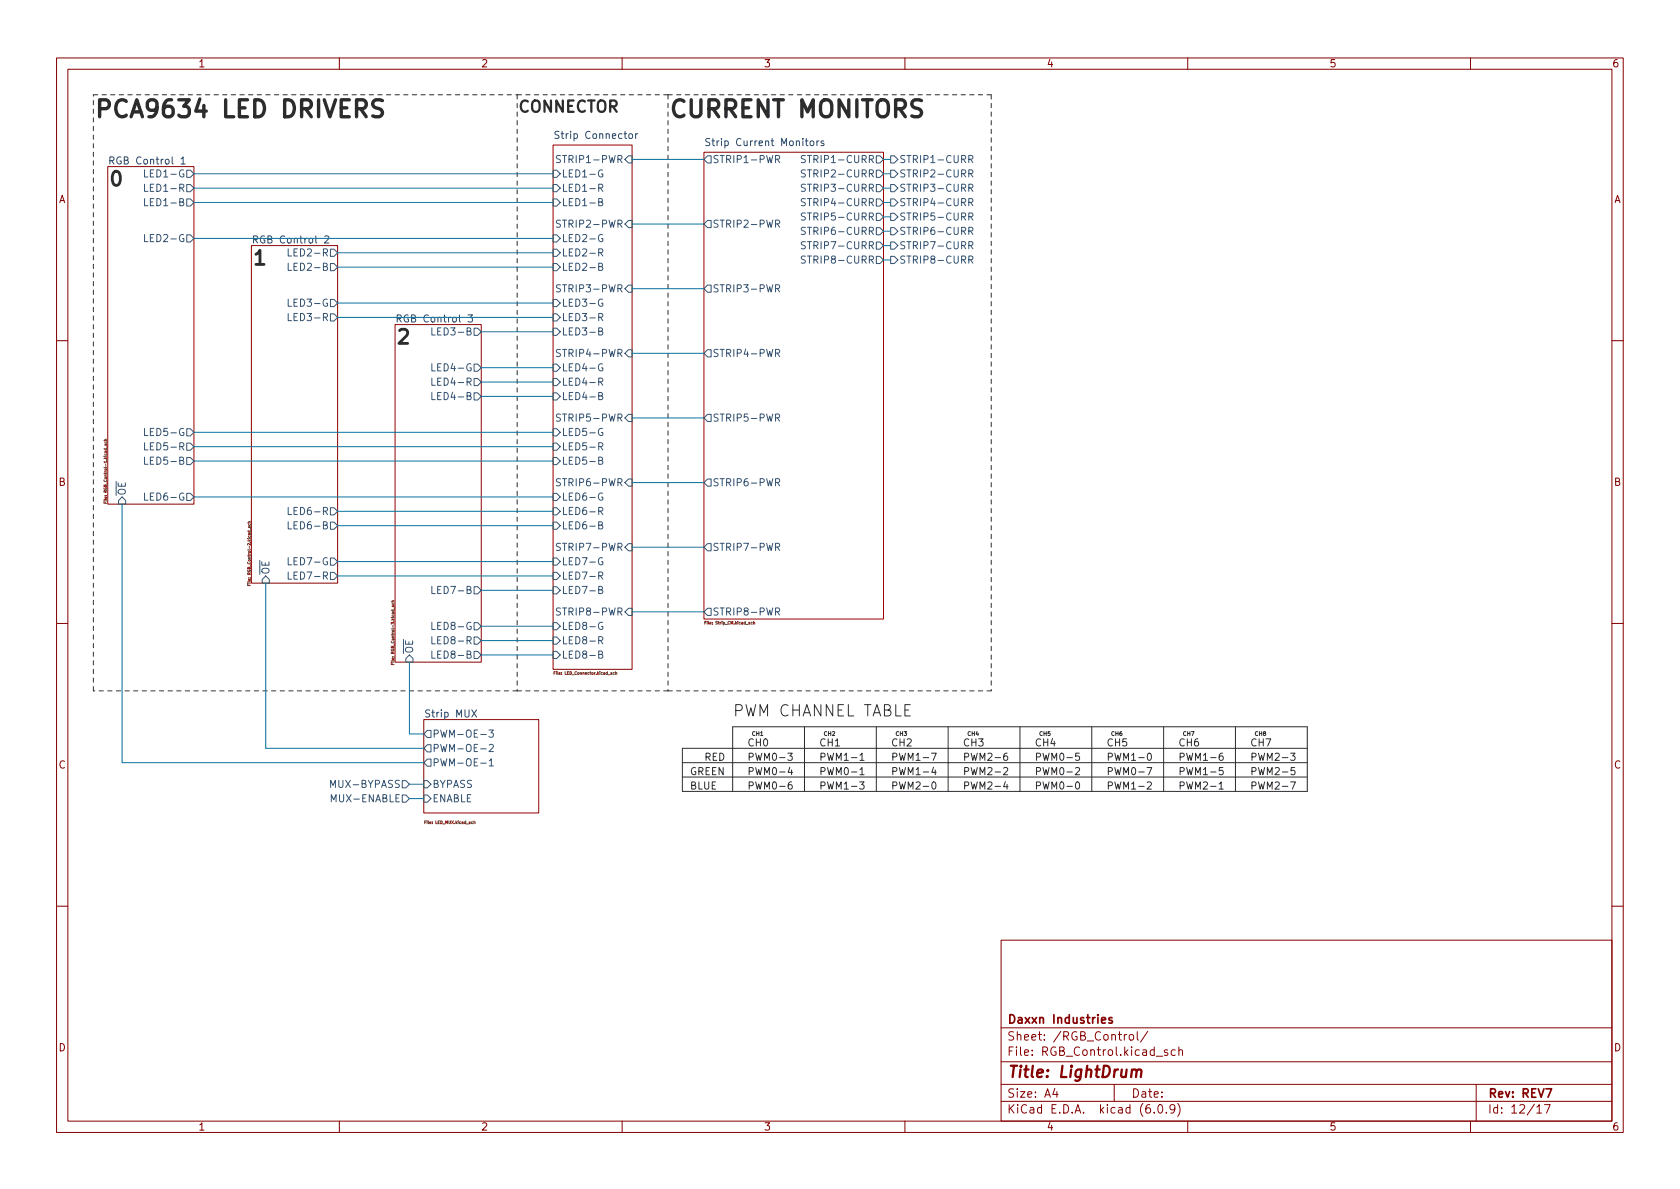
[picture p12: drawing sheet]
<svg xmlns="http://www.w3.org/2000/svg" width="297mm" height="210mm" viewBox="0 0 297 210" stroke-linecap="round" stroke-linejoin="round" font-family="sans-serif">
<defs><g id="words">
<g font-size="4.2" fill="#2c2c2c">
<text x="16.5" y="20.8">PCA9634 LED DRIVERS</text>
<text x="118.1" y="20.8">CURRENT MONITORS</text>
</g>
<g font-size="3.5" fill="#2c2c2c">
<text x="19" y="32.9">0</text>
<text x="44.4" y="46.9">1</text>
<text x="69.8" y="60.8">2</text>
</g>
<g font-size="2.8" fill="#2c2c2c">
<text x="91.4" y="19.9">CONNECTOR</text>
<text x="129.5" y="126.7">PWM CHANNEL TABLE</text>
</g>
<text font-size="2.8" fill="#840000" x="178" y="190.6">Title: LightDrum</text>
<g font-size="2.1" fill="#840000">
<text x="178" y="184">Sheet: /RGB_Control/</text>
<text x="178" y="181">Daxxn Industries</text>
<text x="178" y="186.7">File: RGB_Control.kicad_sch</text>
<text x="178" y="196.9">KiCad E.D.A. kicad (6.0.9)</text>
<text x="178" y="194.1">Size: A4</text>
<text x="200" y="194.1">Date:</text>
<text x="263" y="194.1">Rev: REV7</text>
<text x="263" y="196.9">Id: 12/17</text>
</g>
<g font-size="1.8" fill="#840000">
<text x="35" y="11.9">1</text>
<text x="85" y="11.9">2</text>
<text x="135" y="11.9">3</text>
<text x="185" y="11.9">4</text>
<text x="235" y="11.9">5</text>
<text x="285" y="11.9">6</text>
<text x="10.3" y="35.9">A</text>
<text x="285.3" y="35.9">A</text>
<text x="10.3" y="85.9">B</text>
<text x="285.3" y="85.9">B</text>
<text x="10.3" y="135.9">C</text>
<text x="285.3" y="135.9">C</text>
<text x="10.3" y="185.9">D</text>
<text x="285.3" y="185.9">D</text>
<text x="35" y="199.9">1</text>
<text x="85" y="199.9">2</text>
<text x="135" y="199.9">3</text>
<text x="185" y="199.9">4</text>
<text x="235" y="199.9">5</text>
<text x="285" y="199.9">6</text>
</g>
<g font-size="1.8" fill="#2d4364">
<text x="20" y="29.1">RGB Control 1</text>
<text x="98.7" y="24.5">Strip Connector</text>
<text x="125.8" y="25.8">Strip Current Monitors</text>
<text x="45.4" y="43">RGB Control 2</text>
<text x="70.8" y="57">RGB Control 3</text>
<text x="75.5" y="126.9">Strip MUX</text>
</g>
<g font-size="1.8" fill="#345372">
<text x="99.4" y="28.8">STRIP1-PWR</text>
<text x="125.9" y="28.8">STRIP1-PWR</text>
<text x="142.9" y="28.8">STRIP1-CURR</text>
<text x="158.9" y="28.8">STRIP1-CURR</text>
<text x="26.3" y="31.4">LED1-G</text>
<text x="26.4" y="33.9">LED1-R</text>
<text x="99.3" y="31.4">LED1-G</text>
<text x="99.3" y="33.9">LED1-R</text>
<text x="142.9" y="33.9">STRIP3-CURR</text>
<text x="142.9" y="31.4">STRIP2-CURR</text>
<text x="158.9" y="33.9">STRIP3-CURR</text>
<text x="158.9" y="31.4">STRIP2-CURR</text>
<text x="26.4" y="36.4">LED1-B</text>
<text x="99.3" y="36.4">LED1-B</text>
<text x="99.4" y="40.3">STRIP2-PWR</text>
<text x="125.9" y="40.3">STRIP2-PWR</text>
<text x="142.9" y="39">STRIP5-CURR</text>
<text x="142.9" y="41.5">STRIP6-CURR</text>
<text x="142.9" y="36.4">STRIP4-CURR</text>
<text x="158.9" y="39">STRIP5-CURR</text>
<text x="158.9" y="36.4">STRIP4-CURR</text>
<text x="158.9" y="41.5">STRIP6-CURR</text>
<text x="26.3" y="42.8">LED2-G</text>
<text x="51.8" y="47.9">LED2-B</text>
<text x="51.8" y="45.3">LED2-R</text>
<text x="99.3" y="45.3">LED2-R</text>
<text x="99.3" y="42.8">LED2-G</text>
<text x="99.3" y="47.9">LED2-B</text>
<text x="142.9" y="46.6">STRIP8-CURR</text>
<text x="142.9" y="44.1">STRIP7-CURR</text>
<text x="158.9" y="46.6">STRIP8-CURR</text>
<text x="158.9" y="44.1">STRIP7-CURR</text>
<text x="99.4" y="51.7">STRIP3-PWR</text>
<text x="125.9" y="51.7">STRIP3-PWR</text>
<text x="51.7" y="54.2">LED3-G</text>
<text x="51.8" y="56.8">LED3-R</text>
<text x="77.2" y="59.3">LED3-B</text>
<text x="99.3" y="59.3">LED3-B</text>
<text x="99.3" y="54.2">LED3-G</text>
<text x="99.3" y="56.8">LED3-R</text>
<text x="77.1" y="65.7">LED4-G</text>
<text x="99.3" y="65.7">LED4-G</text>
<text x="99.4" y="63.1">STRIP4-PWR</text>
<text x="125.9" y="63.1">STRIP4-PWR</text>
<text x="77.2" y="70.7">LED4-B</text>
<text x="77.2" y="68.2">LED4-R</text>
<text x="99.3" y="70.7">LED4-B</text>
<text x="99.3" y="68.2">LED4-R</text>
<text x="26.3" y="77.1">LED5-G</text>
<text x="99.3" y="77.1">LED5-G</text>
<text x="99.4" y="74.5">STRIP5-PWR</text>
<text x="125.9" y="74.5">STRIP5-PWR</text>
<text x="26.4" y="79.6">LED5-R</text>
<text x="26.4" y="82.2">LED5-B</text>
<text x="99.3" y="82.2">LED5-B</text>
<text x="99.3" y="79.6">LED5-R</text>
<text x="22.2" y="87.7" transform="rotate(-90 22.2 87.7)">~{OE}</text>
<text x="26.3" y="88.5">LED6-G</text>
<text x="99.3" y="88.5">LED6-G</text>
<text x="99.4" y="86">STRIP6-PWR</text>
<text x="125.9" y="86">STRIP6-PWR</text>
<text x="51.8" y="93.6">LED6-B</text>
<text x="51.8" y="91.1">LED6-R</text>
<text x="99.3" y="93.6">LED6-B</text>
<text x="99.3" y="91.1">LED6-R</text>
<text x="47.6" y="101.7" transform="rotate(-90 47.6 101.7)">~{OE}</text>
<text x="51.7" y="99.9">LED7-G</text>
<text x="99.3" y="99.9">LED7-G</text>
<text x="99.4" y="97.4">STRIP7-PWR</text>
<text x="125.9" y="97.4">STRIP7-PWR</text>
<text x="51.8" y="102.5">LED7-R</text>
<text x="77.2" y="105">LED7-B</text>
<text x="99.3" y="105">LED7-B</text>
<text x="99.3" y="102.5">LED7-R</text>
<text x="77.1" y="111.4">LED8-G</text>
<text x="77.2" y="113.9">LED8-R</text>
<text x="99.3" y="113.9">LED8-R</text>
<text x="99.3" y="111.4">LED8-G</text>
<text x="99.4" y="108.8">STRIP8-PWR</text>
<text x="125.9" y="108.8">STRIP8-PWR</text>
<text x="73" y="115.6" transform="rotate(-90 73 115.6)">~{OE}</text>
<text x="77.2" y="116.5">LED8-B</text>
<text x="99.3" y="116.5">LED8-B</text>
<text x="76.4" y="130.4">PWM-OE-3</text>
<text x="76.4" y="135.5">PWM-OE-1</text>
<text x="76.4" y="133">PWM-OE-2</text>
<text x="59.1" y="139.3">MUX-BYPASS</text>
<text x="59.1" y="141.9">MUX-ENABLE</text>
<text x="76.4" y="139.3">BYPASS</text>
<text x="76.4" y="141.9">ENABLE</text>
</g>
<g font-size="1.8" fill="#2c2c2c">
<text x="132.1" y="132">CH0</text>
<text x="144.8" y="132">CH1</text>
<text x="157.5" y="132">CH2</text>
<text x="170.2" y="132">CH3</text>
<text x="182.9" y="132">CH4</text>
<text x="195.6" y="132">CH5</text>
<text x="208.3" y="132">CH6</text>
<text x="221" y="132">CH7</text>
<text x="121.9" y="137.1">GREEN</text>
<text x="124.5" y="134.5">RED</text>
<text x="132.1" y="134.5">PWM0-3</text>
<text x="132.1" y="137.1">PWM0-4</text>
<text x="144.8" y="134.5">PWM1-1</text>
<text x="144.8" y="137.1">PWM0-1</text>
<text x="157.5" y="137.1">PWM1-4</text>
<text x="157.5" y="134.5">PWM1-7</text>
<text x="170.2" y="134.5">PWM2-6</text>
<text x="170.2" y="137.1">PWM2-2</text>
<text x="182.9" y="137.1">PWM0-2</text>
<text x="182.9" y="134.5">PWM0-5</text>
<text x="195.6" y="137.1">PWM0-7</text>
<text x="195.6" y="134.5">PWM1-0</text>
<text x="208.3" y="137.1">PWM1-5</text>
<text x="208.3" y="134.5">PWM1-6</text>
<text x="221" y="137.1">PWM2-5</text>
<text x="221" y="134.5">PWM2-3</text>
<text x="121.9" y="139.6">BLUE</text>
<text x="132.1" y="139.6">PWM0-6</text>
<text x="144.8" y="139.6">PWM1-3</text>
<text x="157.5" y="139.6">PWM2-0</text>
<text x="170.2" y="139.6">PWM2-4</text>
<text x="182.9" y="139.6">PWM0-0</text>
<text x="195.6" y="139.6">PWM1-2</text>
<text x="208.3" y="139.6">PWM2-1</text>
<text x="221" y="139.6">PWM2-7</text>
</g>
<g font-size="1" fill="#2c2c2c">
<text x="132.8" y="130.1">CH1</text>
<text x="145.5" y="130.1">CH2</text>
<text x="158.2" y="130.1">CH3</text>
<text x="170.9" y="130.1">CH4</text>
<text x="183.6" y="130.1">CH5</text>
<text x="196.3" y="130.1">CH6</text>
<text x="209" y="130.1">CH7</text>
<text x="221.7" y="130.1">CH8</text>
</g>
<g font-size=".7" fill="#725600">
<text x="18.9" y="88.5" transform="rotate(-90 18.9 88.5)">File: RGB_Control-1.kicad_sch</text>
<text x="44.3" y="103" transform="rotate(-90 44.3 103)">File: RGB_Control-2.kicad_sch</text>
<text x="124.9" y="110.4">File: Strip_CM.kicad_sch</text>
<text x="69.7" y="117" transform="rotate(-90 69.7 117)">File: RGB_Control-3.kicad_sch</text>
<text x="98.3" y="119.3">File: LED_Connector.kicad_sch</text>
<text x="75.3" y="145.7">File: LED_MUX.kicad_sch</text>
</g>
</g></defs>
<g fill="none" stroke="#840000" stroke-width=".18">
<path d="M10 10.2h277v190.1h-277zM12 12.2h273v186.1h-273zM60 10.2v2M110 10.2v2M160 10.2v2M210 10.2v2M260 10.2v2M10 60.2h2M285 60.2h2M10 110.2h2M285 110.2h2M10 160.2h2"/>
<path d="M177 166.3h108v32h-108zM285 160.2h2M60 198.3v2M110 198.3v2M160 198.3v2M177 194.8h108M177 191.8h108M177 187.8h108M177 181.8h108M186.5 192.5l-.4 1h1M186.9 193v1M197 191.8v3"/>
<path d="M199.2 182.9l-.3 .1-.1 .2M199.7 183.1l.2-.2 .5 .2v.5l-.1 .3h-.4l-.2-.1zM201.1 182.4v1.3l.2 .2M202.9 182.4l-1.3 1.9M204.1 196.7v.1M204.4 186.8h1.2M204.9 195.4l.2-.1a.81 .81 0 0 1 .6 .7 .81 .81 0 0 1-.3 .8h-.2a.81 .81 0 0 1-.6-.6 .81 .81 0 0 1 .3-.8zM206.2 196.7v.1M206.4 185.7l-.3-.1-.2 .2v.3l.5 .1v.4h-.5M207.7 196l-.3 .3h-.3l-.2-.3 .1-.6 .4-.1 .2 .2a.99 .99 0 0 1-.3 1.3h-.3M207.8 185.7l-.4-.1-.3 .3v.4l.1 .3h.6M208.2 195.1a1.72 1.72 0 0 1 0 2.3"/>
<path d="M208.4 185.8l.2-.2 .4 .1 .1 .9M208.4 185.1v1.5M210 198.3v2M260 198.3v2M261 191.8v6.5M271.7 195.8l.5-.5v1.5M271.7 196.8h.9M273.1 195.3h1l-.7 1.5"/>
</g>
<path d="M196.6 180l-.3-.1-.2 .2v.3l.5 .1v.4h-.5M273.3 192.5h1l-.6 1.5" fill="none" stroke="#840000" stroke-width=".3"/>
<path d="M200.1 189.3a.49 .49 0 0 1 .9 .1l-.2 1.1M201 189.4a.5 .5 0 0 1 .8-.2l-.1 1.3" fill="none" stroke="#840000" stroke-width=".4"/>
<g fill="#fff" stroke="#fff" stroke-width=".18">
<path d="M44.4 43.4h15.3v59.7h-15.3z"/>
<path d="M19 29.5h15.3v59.6h-15.3z"/>
<path d="M97.8 25.6h14v92.8h-14z"/>
<path d="M69.8 57.4h15.3v59.7h-15.3z"/>
<path d="M124.5 26.9h31.7v82.6h-31.7z"/>
<path d="M74.9 127.2h20.3v16.6h-20.3z"/>
</g>
<path d="M19 29.5h15.3v59.6h-15.3zM97.8 25.6h14v92.8h-14zM124.5 26.9h31.7v82.6h-31.7zM44.4 43.4h15.3v59.7h-15.3zM69.8 57.4h15.3v59.7h-15.3zM74.9 127.2h20.3v16.6h-20.3z" fill="none" stroke="#9b0000" stroke-width=".18"/>
<g fill="none" stroke="#345372" stroke-width=".18">
<path d="M25.6 30v1.3h.6M25.6 35.1v1.3h.6M25.6 32.6v1.2h.6M33 30.1h.7l.6 .6-.6 .7h-.7zM33 35.2h.7l.6 .6-.6 .6h-.7zM33 32.6h.7l.6 .7-.6 .6h-.7zM97.8 35.2h.6l.7 .6-.7 .6h-.6zM97.8 30.1h.6l.7 .6-.7 .7h-.6zM97.8 32.6h.6l.7 .7-.7 .6h-.6zM99.1 39l-.5-.1-.2 .1v.4l.6 .2 .1 .4-.2 .2-.5-.1M99.1 27.6l-.5-.1-.2 .1v.4l.6 .2 .1 .3-.2 .3-.5-.1M105.9 35.7h.5l.1-.2v-.3l-.6-.1v1.3h.4l.2-.1 .1-.3-.3-.3"/>
<path d="M105.9 33.2h.6l.1-.2-.1-.3-.6-.1v1.2M106.2 33.2l.4 .6M106.5 30.1a.59 .59 0 0 0-.7 .6 .59 .59 0 0 0 .7 .5l.1-.4h-.3M110.5 39.6l.6-.6h.7v1.3h-.7zM110.5 28.2l.6-.6h.7v1.2h-.7zM125.1 27.6h.6v1.2h-.6l-.6-.6zM125.1 39h.6v1.3h-.6l-.6-.7zM137.1 28.2l.6-.1 .2-.2-.1-.3-.7-.1v1.3M137.1 39.6l.6-.1 .2-.2-.1-.3-.7-.1v1.3M137.4 28.2l.5 .6M137.4 39.6l.5 .6M142.4 27.6l-.5-.1-.2 .1v.4l.6 .2 .1 .3-.2 .3-.5-.1"/>
<path d="M142.4 37.7h-.5l-.2 .1v.3l.6 .3 .1 .3-.2 .2h-.5M142.4 32.6h-.5l-.2 .1v.4l.6 .2 .1 .3-.2 .2h-.5M142.4 30.1l-.5-.1-.2 .2v.3l.6 .3 .1 .3-.2 .2-.5-.1M142.4 35.2l-.5-.1-.2 .1v.4l.6 .2 .1 .3-.2 .3-.5-.1M154.9 27.6h.7l.6 .6-.6 .6h-.7zM154.9 37.7h.7l.6 .6-.6 .7h-.7zM154.9 32.6h.7l.6 .7-.6 .6h-.7zM154.9 30.1h.7l.6 .6-.6 .7h-.7zM154.9 35.2h.7l.6 .6-.6 .6h-.7zM157.5 37.7h.6l.6 .6-.6 .7h-.6zM157.5 32.6h.6l.6 .7-.6 .6h-.6zM157.5 30.1h.6l.6 .6-.6 .7h-.6z"/>
<path d="M157.5 35.2h.6l.6 .6-.6 .6h-.6zM157.5 27.6h.6l.6 .6-.6 .6h-.6zM171.3 38.3h.6l.1-.2v-.3l-.7-.1v1.2M171.3 33.2h.6l.1-.2v-.3l-.7-.1v1.2M171.3 30.7l.6-.1 .1-.1v-.3l-.7-.2v1.3M171.3 35.8l.6-.1 .1-.2v-.3l-.7-.1v1.3M171.3 28.2l.6-.1 .1-.2v-.3l-.7-.1v1.3M171.6 38.3l.4 .6M171.6 33.2l.4 .6M171.6 30.7l.4 .6M171.6 35.8l.4 .6M171.6 28.2l.4 .6"/>
<path d="M25.6 41.5v1.2h.6M33 41.5h.7l.6 .7-.6 .6h-.7zM51 55.4v1.3h.6M51 46.5v1.3h.6M51 44v1.3h.6M51 52.9v1.3h.6M58.4 55.5h.7l.6 .6-.6 .7h-.7zM58.4 46.6h.7l.6 .6-.6 .7h-.7zM58.4 44.1h.7l.6 .6-.6 .6h-.7zM58.4 53h.7l.6 .6-.6 .6h-.7zM76.4 58v1.2h.6M83.8 58h.7l.6 .7-.6 .6h-.7z"/>
<path d="M97.8 58h.6l.7 .7-.7 .6h-.6zM97.8 53h.6l.7 .6-.7 .6h-.6zM97.8 55.5h.6l.7 .6-.7 .7h-.6zM97.8 44.1h.6l.7 .6-.7 .6h-.6zM97.8 41.5h.6l.7 .7-.7 .6h-.6zM97.8 46.6h.6l.7 .6-.7 .7h-.6zM99.1 50.4h-.5l-.2 .1v.3l.6 .3 .1 .3-.2 .2h-.5M105.9 58.6l.5-.1 .1-.2v-.2l-.6-.1v1.2h.4l.2-.1 .1-.3-.3-.2M105.9 56.1l.6-.1 .1-.1-.1-.3-.6-.2v1.3M105.9 44.7l.6-.1 .1-.2-.1-.3-.6-.1v1.3M105.9 47.1h.5l.1-.2v-.2l-.6-.2v1.3h.4l.2-.1 .1-.3-.3-.3M106.2 56.1l.4 .6"/>
<path d="M106.2 44.7l.4 .6M106.5 53a.59 .59 0 0 0-.7 .5 .59 .59 0 0 0 .7 .6l.1-.5h-.3M106.5 41.5a.59 .59 0 0 0-.7 .6 .59 .59 0 0 0 .7 .6l.1-.5h-.3M110.5 51l.6-.6h.7v1.3h-.7zM125.1 50.4h.6v1.3h-.6l-.6-.7zM137.1 51h.6l.2-.2-.1-.3-.7-.1v1.2M137.4 51l.5 .6M142.4 45.3h-.5l-.2 .1v.4l.6 .2 .1 .3-.2 .2h-.5M142.4 42.8l-.5-.1-.2 .2v.3l.6 .3 .1 .3-.2 .2-.5-.1M142.4 40.3l-.5-.1-.2 .1v.4l.6 .2 .1 .3-.2 .3-.5-.1M154.9 45.3h.7l.6 .7-.6 .6h-.7zM154.9 42.8h.7l.6 .6-.6 .7h-.7z"/>
<path d="M154.9 40.3h.7l.6 .6-.6 .6h-.7zM157.5 45.3h.6l.6 .7-.6 .6h-.6zM157.5 42.8h.6l.6 .6-.6 .7h-.6zM157.5 40.3h.6l.6 .6-.6 .6h-.6zM171.3 45.9h.6l.1-.2v-.3l-.7-.1v1.2M171.3 43.4l.6-.1 .1-.1v-.3l-.7-.2v1.3M171.3 40.9l.6-.1 .1-.2v-.3l-.7-.1v1.3M171.6 45.9l.4 .6M171.6 43.4l.4 .6M171.6 40.9l.4 .6M25.6 78.3v1.3h.6M25.6 75.8v1.2h.6"/>
<path d="M33 78.4h.7l.6 .6-.6 .6h-.7zM33 75.8h.7l.6 .6-.6 .7h-.7zM76.4 69.4v1.3h.6M76.4 64.3v1.3h.6M76.4 66.9v1.2h.6M83.8 69.5h.7l.6 .6-.6 .6h-.7zM83.8 64.4h.7l.6 .6-.6 .7h-.7zM83.8 66.9h.7l.6 .7-.6 .6h-.7zM97.8 69.5h.6l.7 .6-.7 .6h-.6zM97.8 64.4h.6l.7 .6-.7 .7h-.6zM97.8 66.9h.6l.7 .7-.7 .6h-.6zM97.8 78.4h.6l.7 .6-.7 .6h-.6z"/>
<path d="M97.8 75.8h.6l.7 .6-.7 .7h-.6zM99.1 61.8h-.5l-.2 .1v.4l.6 .2 .1 .3-.2 .3-.5-.1M99.1 73.3l-.5-.1-.2 .1v.4l.6 .2 .1 .3-.2 .3-.5-.1M105.9 70l.5-.1 .1-.1v-.3l-.6-.1v1.3h.4l.2-.1 .1-.4-.3-.2M105.9 67.5h.6l.1-.2-.1-.3-.6-.1v1.2M105.9 79l.6-.1 .1-.2-.1-.3-.6-.1v1.3M106.2 67.5l.4 .6M106.2 79l.4 .6M106.5 64.4a.59 .59 0 0 0-.7 .6 .59 .59 0 0 0 .7 .5l.1-.5h-.3M106.5 75.8a.59 .59 0 0 0-.7 .6 .59 .59 0 0 0 .7 .6l.1-.5h-.3M110.5 62.5l.6-.7h.7v1.3h-.7zM110.5 73.9l.6-.6h.7v1.2h-.7z"/>
<path d="M125.1 73.3h.6v1.2h-.6l-.6-.6zM125.1 61.8h.6v1.3h-.6l-.6-.6zM137.1 73.9l.6-.1 .2-.2-.1-.3-.7-.1v1.3M137.1 62.4h.6l.2-.2-.1-.3-.7-.1v1.3M137.4 73.9l.5 .6M137.4 62.4l.5 .7M21 88.5l.6-.6 .6 .6v.6h-1.2zM25.6 87.2v1.3h.6M25.6 80.8v1.3h.6M33 87.2h.7l.6 .7-.6 .6h-.7zM33 80.9h.7l.6 .6-.6 .7h-.7zM51 98.6v1.3h.6"/>
<path d="M51 92.3v1.2h.6M51 89.7v1.3h.6M58.4 98.7h.7l.6 .6-.6 .6h-.7zM58.4 92.3h.7l.6 .7-.6 .6h-.7zM58.4 89.8h.7l.6 .6-.6 .7h-.7zM97.8 80.9h.6l.7 .6-.7 .7h-.6zM97.8 98.7h.6l.7 .6-.7 .6h-.6zM97.8 87.2h.6l.7 .7-.7 .6h-.6zM97.8 92.3h.6l.7 .7-.7 .6h-.6zM97.8 89.8h.6l.7 .6-.7 .7h-.6zM99.1 84.7l-.5-.1-.2 .2v.3l.6 .3 .1 .3-.2 .2h-.5M99.1 96.1h-.5l-.2 .1v.4l.6 .2 .1 .3-.2 .2h-.5"/>
<path d="M105.9 81.4h.5l.1-.2v-.2l-.6-.2v1.3h.4l.2-.1 .1-.3-.3-.3M105.9 92.9l.5-.1 .1-.2v-.2l-.6-.1v1.2h.4l.2-.1 .1-.3-.3-.2M105.9 90.4l.6-.1 .1-.2-.1-.3-.6-.1v1.3M106.2 90.4l.4 .6M106.5 98.7a.59 .59 0 0 0-.7 .5 .59 .59 0 0 0 .7 .6l.1-.5h-.3M106.5 87.2a.59 .59 0 0 0-.7 .6 .59 .59 0 0 0 .7 .6l.1-.5h-.3M110.5 85.3l.6-.6h.7v1.3h-.7zM110.5 96.8l.6-.7h.7v1.3h-.7zM125.1 84.7h.6v1.3h-.6l-.6-.7zM125.1 96.1h.6v1.3h-.6l-.6-.6zM137.1 85.3l.6-.1 .2-.1-.1-.3-.7-.2v1.3M137.1 96.7h.6l.2-.2-.1-.3-.7-.1v1.2"/>
<path d="M137.4 85.3l.5 .6M137.4 96.7l.5 .6M47 101.8l.6 .7v.6h-1.2v-.6zM51 101.2v1.2h.6M58.4 101.2h.7l.6 .6-.6 .7h-.7zM72.4 115.8l.6 .7v.6h-1.2v-.6zM76.4 115.1v1.3h.6M76.4 110v1.3h.6M76.4 112.6v1.3h.6M76.4 103.7v1.3h.6M83.8 115.2h.7l.6 .6-.6 .7h-.7zM83.8 110.1h.7l.6 .6-.6 .7h-.7z"/>
<path d="M83.8 112.6h.7l.6 .7-.6 .6h-.7zM83.8 103.8h.7l.6 .6-.6 .6h-.7zM97.8 103.8h.6l.7 .6-.7 .6h-.6zM97.8 101.2h.6l.7 .6-.7 .7h-.6zM97.8 112.6h.6l.7 .7-.7 .6h-.6zM97.8 110.1h.6l.7 .6-.7 .7h-.6zM97.8 115.2h.6l.7 .6-.7 .7h-.6zM99.1 107.6l-.5-.1-.2 .1v.4l.6 .2 .1 .3-.2 .3-.5-.1M105.9 104.3l.5-.1 .1-.1v-.3l-.6-.1v1.3h.4l.2-.2 .1-.3-.3-.2M105.9 101.8h.6l.1-.2-.1-.3-.6-.1v1.2M105.9 113.2h.6l.1-.2-.1-.3-.6-.1v1.3M105.9 115.7h.5l.1-.2v-.3l-.6-.1v1.3h.4l.2-.1 .1-.3-.3-.3"/>
<path d="M106.2 101.8l.4 .6M106.2 113.2l.4 .7M106.5 110.1a.59 .59 0 0 0-.7 .6 .59 .59 0 0 0 .7 .6l.1-.5h-.3M111.1 107.6h.7v1.2h-.7l-.6-.6zM125.1 107.6h.6v1.2h-.6l-.6-.6zM137.1 108.2l.6-.1 .2-.2-.1-.3-.7-.1v1.3M137.4 108.2l.5 .6M58.5 139.3v-1.3l.4 .9 .4-.9v1.3M71.1 138h.7l.6 .7-.6 .6h-.7zM74.9 138h.7l.6 .7-.6 .6h-.7zM75.6 134.2h.6v1.3h-.6l-.7-.6zM75.6 131.7h.6v1.3h-.6l-.7-.7z"/>
<path d="M75.6 129.2h.6v1.2h-.6l-.7-.6zM85 135h1M86.4 129.1h.8l-.4 .5 .4 .1v.5l-.2 .2-.6-.2M86.5 134.5l.4-.3v1.2M86.5 131.8l.5-.2 .2 .4-.8 .9h.8M86.5 135.4h.7M58.6 141.8v-1.3l.4 .9 .4-.9v1.3M71.1 140.6h.7l.6 .6-.6 .7h-.7zM74.9 140.6h.7l.6 .6-.6 .7h-.7z"/>
</g>
<g fill="none" stroke="#2d4364" stroke-width=".18">
<path d="M19.4 28.4l.6-.1 .2-.1-.1-.3-.7-.2v1.3M32 28.1l.4-.4v1.3M32 29h.7M98.8 23.3l-.4-.1-.2 .1v.4l.5 .2 .1 .3-.2 .3-.5-.1M111.2 23.8l.2-.2 .4 .2v.4l-.1 .2-.3 .1-.2-.1zM112.4 23.6v.9M112.7 23.6l-.3 .3M125.5 24.5h-.5l-.2 .1v.4l.6 .2 .1 .3-.2 .3-.5-.1M143.3 25l.2-.1 .3 .1 .1 .5-.1 .2-.3 .1-.2-.2zM144.4 24.9v.9M144.8 24.9l-.4 .3M145.6 25l-.3-.1-.1 .2v.2l.4 .1v.3h-.4"/>
<path d="M44.8 42.4l.6-.1 .2-.2-.1-.3-.7-.1v1.3M57.4 41.8l.5-.1 .2 .4-.7 .9h.7M70.2 56.3h.6l.2-.2-.1-.3-.7-.1v1.3M82.8 55.7h.7l-.4 .5 .4 .1v.5l-.2 .2-.5-.2M83.4 125.5l.9 1.3M84.3 125.5l-.9 1.3"/>
</g>
<g fill="none" stroke="#725600" stroke-width=".18">
<path d="M18.4 77.9h.5M18.6 78.6v.2l.2-.2v.2M18.6 78.1v.3l.2-.1v-.2M18.9 77.7h-.3v.2M18.4 88.8v.2h.5M18.6 88.8v.2M43.8 92.5h.5M44 93.1v.2l.2-.2v.2M44 92.7v.2h.2v-.2M44.3 92.2l-.3 .1v.2M43.8 103.3v.3h.5M44 103.4v.2"/>
<path d="M69.2 117.3v.2h.5M69.2 106.4h.5M69.4 107.1v.2l.2-.2v.2M69.4 106.6v.3l.2-.1v-.2M69.4 117.4v.1M69.7 106.2h-.3v.2M97.9 119h.2M98.2 118.8h-.3v.5M108.6 119h-.2v.2h.2M108.8 119h.2l.1 .3M108.8 118.8v.5M124.6 110.1h.2"/>
<path d="M124.8 109.9h-.2v.5M133 110.1h-.2v.2h.2M133.2 110.1h.2v.3M133.2 109.9v.5M75.1 145.4h.1M75.3 145.2h-.2v.5M83.6 145.3l-.3 .1 .1 .2h.2M83.8 145.4l.2-.1v.4M83.8 145.2v.5"/>
</g>
<g fill="none" stroke="#2c2c2c" stroke-width=".18">
<path d="M120.6 134.9h110.5M120.6 137.4h110.5M139.3 133.2h.8l-.4 .5 .3 .1v.5l-.2 .2-.5-.2M139.7 135.7l-.3 .9h.7M140 138.3h-.4a.86 .86 0 0 0 0 1.2l.4-.1 .1-.4-.3-.2h-.2l-.2 .2M140 136.2v.8M142.2 128.5v11.4M152 138.3h.8l-.4 .5 .3 .1v.5l-.2 .1-.5-.1M152.1 133.6l.3-.4v1.3M152.1 136.1l.3-.4v1.3M152.1 134.5h.7M152.1 137h.7"/>
<path d="M154.9 128.5v11.4M160.9 124.6h-.9v2h.9M164.7 133.2h.8l-.5 1.3M164.9 138.4l.2-.1a.68 .68 0 0 1 .4 .6 .68 .68 0 0 1-.4 .6l-.2-.1-.1-.3zM165.1 135.7l-.3 .9h.7M165.4 136.2v.8M167.6 128.5v11.4M177.5 135.8l.4-.1 .3 .4-.8 .9h.8M177.8 138.2l-.3 .9h.7M178.1 133.2h-.4a.86 .86 0 0 0 0 1.3l.4-.2 .1-.4-.3-.2h-.2l-.2 .2M178.1 138.7v.8M180.3 128.5v11.4"/>
<path d="M190.2 135.8l.4-.1 .3 .4-.8 .9h.8M190.3 138.4l.2-.1a.68 .68 0 0 1 .4 .6 .68 .68 0 0 1-.4 .6l-.2-.1-.1-.3zM190.8 133.2h-.6v.6l.1-.1h.5l.1 .2-.1 .4-.2 .2-.4-.2M193 128.5v11.4M202.8 135.7h.8l-.5 1.3M202.9 138.4l.4-.1 .3 .3-.8 .9h.8M203 133.3l.2-.1a.68 .68 0 0 1 .4 .6 .68 .68 0 0 1-.4 .7l-.2-.2-.1-.3zM205.7 128.5v11.4M215.6 138.6l.3-.3v1.2M215.6 139.5h.7M216.2 133.2h-.4a.86 .86 0 0 0 0 1.3l.4-.2 .1-.4-.3-.2h-.2l-.2 .2M216.2 135.7h-.6v.6l.1-.1 .5 .1 .1 .2-.1 .4-.2 .1-.4-.1"/>
<path d="M218.4 128.5v11.4M228.2 138.3h.8l-.5 1.2M228.2 133.2h.8l-.4 .5 .3 .1v.5l-.2 .2-.5-.2M228.9 135.7h-.6v.6l.1-.1 .5 .1 .1 .2-.1 .4-.2 .1-.4-.1M231.1 132.3h-110.5v7.6h110.5v-11.4h-101.6v11.4"/>
</g>
<path d="M67.6 17.8l-.4-.2h-.7a.73 .73 0 0 0-.6 .8 .73 .73 0 0 0 .6 .7 1.1 1.1 0 0 1 1.1 .7 .77 .77 0 0 1-.6 .8h-.7l-.4-.1" fill="none" stroke="#2c2c2c" stroke-width=".6"/>
<path d="M16.5 16.8h74.9M91.4 16.8v105.4M91.4 16.8h26.7M118.1 16.8v105.4M118.1 16.8h57.2M175.3 16.8v105.4M16.5 122.2v-105.4M91.4 122.2h-74.9M118.1 122.2h-26.7M175.3 122.2h-57.2" fill="none" stroke="#2c2c2c" stroke-width=".18" stroke-dasharray=".8 .8"/>
<g fill="none" stroke="#0a73a0" stroke-width=".18">
<path d="M34.3 35.8h63.5M34.3 30.7h63.5M34.3 33.3h63.5M111.8 39.6h12.7M111.8 28.2h12.7M156.2 35.8h1.3M156.2 30.7h1.3M156.2 33.3h1.3M156.2 38.3h1.3M156.2 28.2h1.3M34.3 42.2h63.5M59.7 53.6h38.1"/>
<path d="M59.7 44.7h38.1M59.7 56.1h38.1M59.7 47.2h38.1M85.1 58.7h12.7M111.8 51h12.7M156.2 43.4h1.3M156.2 40.9h1.3M156.2 46h1.3M34.3 79h63.5M34.3 76.4h63.5M85.1 70.1h12.7M85.1 65h12.7"/>
<path d="M85.1 67.6h12.7M111.8 73.9h12.7M111.8 62.5h12.7M21.6 89.1v45.8h53.3M34.3 87.9h63.5M34.3 81.5h63.5M59.7 93h38.1M59.7 99.3h38.1M59.7 90.4h38.1M111.8 96.8h12.7M111.8 85.3h12.7M47 103.1v29.2h27.9"/>
<path d="M59.7 101.8h38.1M72.4 117.1v12.7h2.5M85.1 110.7h12.7M85.1 115.8h12.7M85.1 113.3h12.7M85.1 104.4h12.7M111.8 108.2h12.7M72.4 138.7h2.5M72.4 141.2h2.5"/>
</g>
<use href="#words"/>
</svg>
